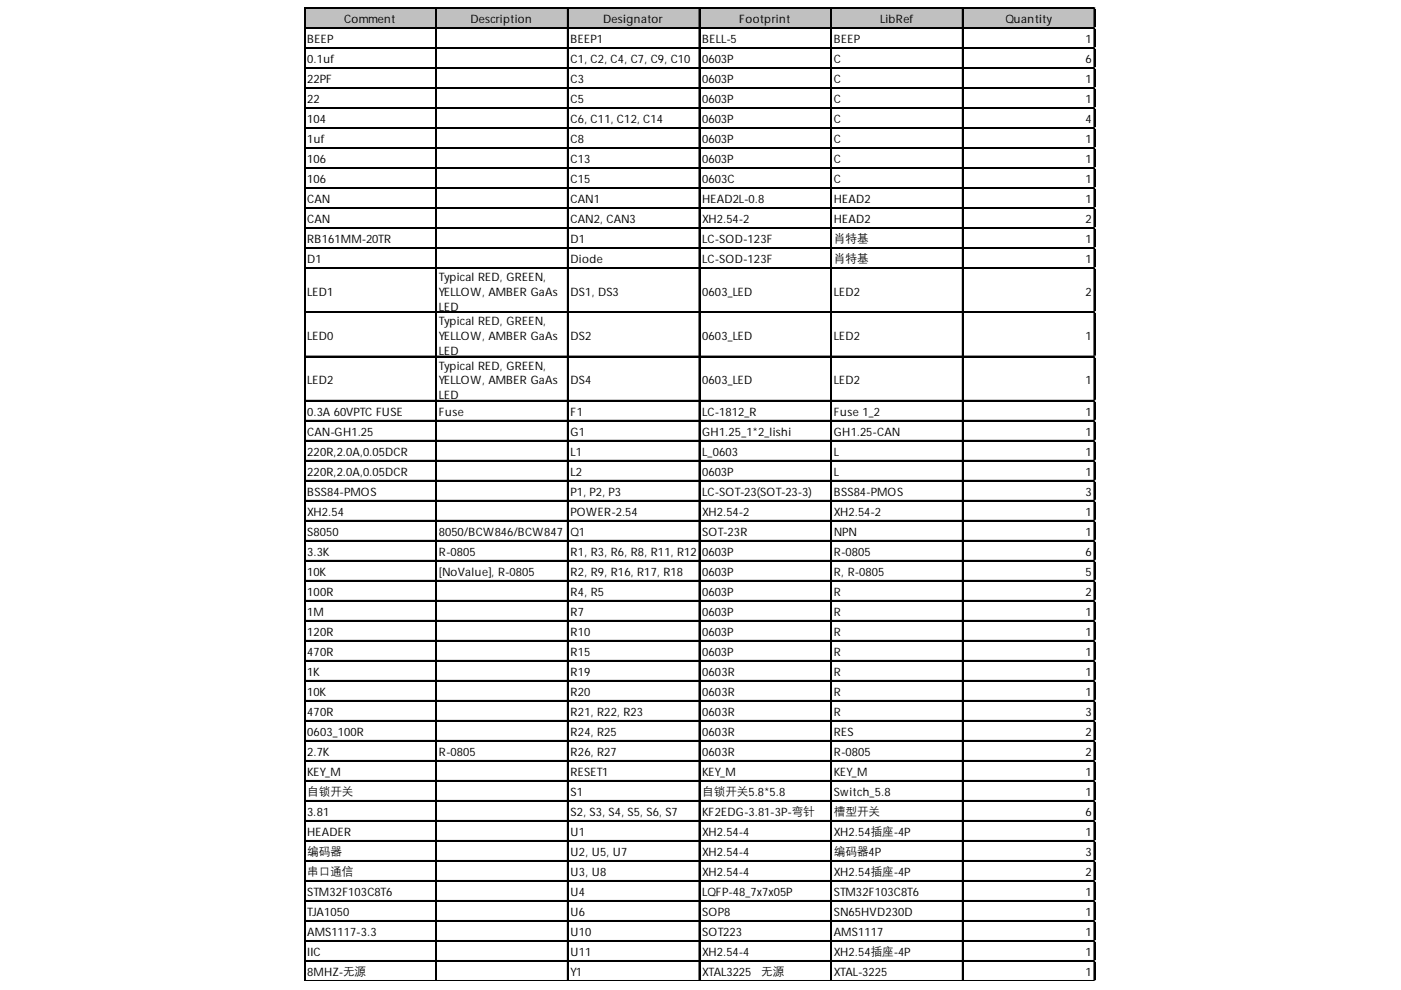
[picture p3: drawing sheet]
<svg xmlns="http://www.w3.org/2000/svg" width="297mm" height="210mm" viewBox="0 0 297 210" stroke-linecap="round" stroke-linejoin="round" font-family="sans-serif">
<defs><g id="words">
<g font-size="2.5">
<text x="73" y="4.9">Comment</text>
<text x="99.7" y="4.9">Description</text>
<text x="127.9" y="4.9">Designator</text>
<text x="156.7" y="4.9">Footprint</text>
<text x="186.6" y="4.9">LibRef</text>
<text x="213.2" y="4.9">Quantity</text>
<text x="65.1" y="9.2">BEEP</text>
<text x="121" y="9.2">BEEP1</text>
<text x="148.9" y="9.2">BELL-5</text>
<text x="176.8" y="9.2">BEEP</text>
<text x="230.2" y="9.2">1</text>
<text x="65.1" y="13.4">0.1uf</text>
<text x="65.1" y="17.6">22PF</text>
<text x="121" y="13.4">C1, C2, C4, C7, C9, C10</text>
<text x="121" y="17.6">C3</text>
<text x="148.9" y="13.4">0603P</text>
<text x="148.9" y="17.6">0603P</text>
<text x="176.8" y="13.4">C</text>
<text x="176.8" y="17.6">C</text>
<text x="230.2" y="13.4">6</text>
<text x="230.2" y="17.6">1</text>
<text x="65.1" y="21.9">22</text>
<text x="121" y="21.9">C5</text>
<text x="148.9" y="21.9">0603P</text>
<text x="176.8" y="21.9">C</text>
<text x="230.2" y="21.9">1</text>
<text x="65.1" y="26.1">104</text>
<text x="121" y="26.1">C6, C11, C12, C14</text>
<text x="148.9" y="26.1">0603P</text>
<text x="176.8" y="26.1">C</text>
<text x="230.2" y="26.1">4</text>
<text x="65.1" y="30.4">1uf</text>
<text x="65.1" y="34.6">106</text>
<text x="121" y="30.4">C8</text>
<text x="121" y="34.6">C13</text>
<text x="148.9" y="30.4">0603P</text>
<text x="148.9" y="34.6">0603P</text>
<text x="176.8" y="30.4">C</text>
<text x="176.8" y="34.6">C</text>
<text x="230.2" y="30.4">1</text>
<text x="230.2" y="34.6">1</text>
<text x="65.1" y="38.9">106</text>
<text x="121" y="38.9">C15</text>
<text x="148.9" y="38.9">0603C</text>
<text x="176.8" y="38.9">C</text>
<text x="230.2" y="38.9">1</text>
<text x="65.1" y="43.1">CAN</text>
<text x="65.1" y="47.3">CAN</text>
<text x="121" y="43.1">CAN1</text>
<text x="121" y="47.3">CAN2, CAN3</text>
<text x="148.9" y="43.1">HEAD2L-0.8</text>
<text x="148.9" y="47.3">XH2.54-2</text>
<text x="176.8" y="43.1">HEAD2</text>
<text x="176.8" y="47.3">HEAD2</text>
<text x="230.2" y="43.1">1</text>
<text x="230.2" y="47.3">2</text>
<text x="65.1" y="51.6">RB161MM-20TR</text>
<text x="121" y="51.6">D1</text>
<text x="148.9" y="51.6">LC-SOD-123F</text>
<text x="176.8" y="51.4">肖特基</text>
<text x="230.2" y="51.6">1</text>
<text x="65.1" y="55.8">D1</text>
<text x="93" y="59.6">Typical RED, GREEN,</text>
<text x="121" y="55.8">Diode</text>
<text x="148.9" y="55.8">LC-SOD-123F</text>
<text x="176.8" y="55.6">肖特基</text>
<text x="230.2" y="55.8">1</text>
<text x="65.1" y="62.7">LED1</text>
<text x="93" y="62.7">YELLOW, AMBER GaAs</text>
<text x="93" y="65.9">LED</text>
<text x="121" y="62.7">DS1, DS3</text>
<text x="148.9" y="62.7">0603_LED</text>
<text x="176.8" y="62.7">LED2</text>
<text x="230.2" y="62.7">2</text>
<text x="93" y="69">Typical RED, GREEN,</text>
<text x="65.1" y="72.1">LED0</text>
<text x="93" y="72.1">YELLOW, AMBER GaAs</text>
<text x="93" y="75.2">LED</text>
<text x="121" y="72.1">DS2</text>
<text x="148.9" y="72.1">0603_LED</text>
<text x="176.8" y="72.1">LED2</text>
<text x="230.2" y="72.1">1</text>
<text x="65.1" y="81.5">LED2</text>
<text x="93" y="78.4">Typical RED, GREEN,</text>
<text x="93" y="81.5">YELLOW, AMBER GaAs</text>
<text x="121" y="81.5">DS4</text>
<text x="148.9" y="81.5">0603_LED</text>
<text x="176.8" y="81.5">LED2</text>
<text x="230.2" y="81.5">1</text>
<text x="65.1" y="88.2">0.3A 60VPTC FUSE</text>
<text x="93" y="84.6">LED</text>
<text x="93" y="88.2">Fuse</text>
<text x="121" y="88.2">F1</text>
<text x="148.9" y="88.2">LC-1812_R</text>
<text x="176.8" y="88.2">Fuse 1_2</text>
<text x="230.2" y="88.2">1</text>
<text x="65.1" y="92.4">CAN-GH1.25</text>
<text x="121" y="92.4">G1</text>
<text x="148.9" y="92.4">GH1.25_1*2_lishi</text>
<text x="176.8" y="92.4">GH1.25-CAN</text>
<text x="230.2" y="92.4">1</text>
<text x="65.1" y="96.7">220R,2.0A,0.05DCR</text>
<text x="65.1" y="100.9">220R,2.0A,0.05DCR</text>
<text x="121" y="96.7">L1</text>
<text x="121" y="100.9">L2</text>
<text x="148.9" y="96.7">L_0603</text>
<text x="148.9" y="100.9">0603P</text>
<text x="176.8" y="96.7">L</text>
<text x="176.8" y="100.9">L</text>
<text x="230.2" y="96.7">1</text>
<text x="230.2" y="100.9">1</text>
<text x="65.1" y="105.2">BSS84-PMOS</text>
<text x="121" y="105.2">P1, P2, P3</text>
<text x="148.9" y="105.2">LC-SOT-23(SOT-23-3)</text>
<text x="176.8" y="105.2">BSS84-PMOS</text>
<text x="230.2" y="105.2">3</text>
<text x="65.1" y="109.4">XH2.54</text>
<text x="65.1" y="113.6">S8050</text>
<text x="93" y="113.6">8050/BCW846/BCW847</text>
<text x="121" y="109.4">POWER-2.54</text>
<text x="121" y="113.6">Q1</text>
<text x="148.9" y="109.4">XH2.54-2</text>
<text x="148.9" y="113.6">SOT-23R</text>
<text x="176.8" y="109.4">XH2.54-2</text>
<text x="176.8" y="113.6">NPN</text>
<text x="230.2" y="109.4">1</text>
<text x="230.2" y="113.6">1</text>
<text x="65.1" y="117.9">3.3K</text>
<text x="93" y="117.9">R-0805</text>
<text x="121" y="117.9">R1, R3, R6, R8, R11, R12</text>
<text x="148.9" y="117.9">0603P</text>
<text x="176.8" y="117.9">R-0805</text>
<text x="230.2" y="117.9">6</text>
<text x="65.1" y="122.1">10K</text>
<text x="93" y="122.1">[NoValue], R-0805</text>
<text x="121" y="122.1">R2, R9, R16, R17, R18</text>
<text x="148.9" y="122.1">0603P</text>
<text x="176.8" y="122.1">R, R-0805</text>
<text x="230.2" y="122.1">5</text>
<text x="65.1" y="126.4">100R</text>
<text x="65.1" y="130.6">1M</text>
<text x="121" y="126.4">R4, R5</text>
<text x="121" y="130.6">R7</text>
<text x="148.9" y="126.4">0603P</text>
<text x="148.9" y="130.6">0603P</text>
<text x="176.8" y="126.4">R</text>
<text x="176.8" y="130.6">R</text>
<text x="230.2" y="126.4">2</text>
<text x="230.2" y="130.6">1</text>
<text x="65.1" y="134.9">120R</text>
<text x="121" y="134.9">R10</text>
<text x="148.9" y="134.9">0603P</text>
<text x="176.8" y="134.9">R</text>
<text x="230.2" y="134.9">1</text>
<text x="65.1" y="139.1">470R</text>
<text x="65.1" y="143.3">1K</text>
<text x="121" y="139.1">R15</text>
<text x="121" y="143.3">R19</text>
<text x="148.9" y="139.1">0603P</text>
<text x="148.9" y="143.3">0603R</text>
<text x="176.8" y="139.1">R</text>
<text x="176.8" y="143.3">R</text>
<text x="230.2" y="139.1">1</text>
<text x="230.2" y="143.3">1</text>
<text x="65.1" y="147.6">10K</text>
<text x="121" y="147.6">R20</text>
<text x="148.9" y="147.6">0603R</text>
<text x="176.8" y="147.6">R</text>
<text x="230.2" y="147.6">1</text>
<text x="65.1" y="151.8">470R</text>
<text x="121" y="151.8">R21, R22, R23</text>
<text x="148.9" y="151.8">0603R</text>
<text x="176.8" y="151.8">R</text>
<text x="230.2" y="151.8">3</text>
<text x="65.1" y="156.1">0603_100R</text>
<text x="65.1" y="160.3">2.7K</text>
<text x="93" y="160.3">R-0805</text>
<text x="121" y="156.1">R24, R25</text>
<text x="121" y="160.3">R26, R27</text>
<text x="148.9" y="156.1">0603R</text>
<text x="148.9" y="160.3">0603R</text>
<text x="176.8" y="156.1">RES</text>
<text x="176.8" y="160.3">R-0805</text>
<text x="230.2" y="156.1">2</text>
<text x="230.2" y="160.3">2</text>
<text x="65.1" y="164.5">KEY_M</text>
<text x="121" y="164.5">RESET1</text>
<text x="148.9" y="164.5">KEY_M</text>
<text x="176.8" y="164.5">KEY_M</text>
<text x="230.2" y="164.5">1</text>
<text x="65.1" y="168.6">自锁开关</text>
<text x="65.1" y="173">3.81</text>
<text x="121" y="168.8">S1</text>
<text x="121" y="173">S2, S3, S4, S5, S6, S7</text>
<text x="148.9" y="168.6">自锁开关5.8*5.8</text>
<text x="148.9" y="173">KF2EDG-3.81-3P-弯针</text>
<text x="176.8" y="168.8">Switch_5.8</text>
<text x="176.8" y="172.8">槽型开关</text>
<text x="230.2" y="168.8">1</text>
<text x="230.2" y="173">6</text>
<text x="65.1" y="177.3">HEADER</text>
<text x="121" y="177.3">U1</text>
<text x="148.9" y="177.3">XH2.54-4</text>
<text x="176.8" y="177.3">XH2.54插座-4P</text>
<text x="230.2" y="177.3">1</text>
<text x="65.1" y="181.3">编码器</text>
<text x="65.1" y="185.5">串口通信</text>
<text x="121" y="181.5">U2, U5, U7</text>
<text x="121" y="185.8">U3, U8</text>
<text x="148.9" y="181.5">XH2.54-4</text>
<text x="148.9" y="185.8">XH2.54-4</text>
<text x="176.8" y="181.3">编码器4P</text>
<text x="176.8" y="185.8">XH2.54插座-4P</text>
<text x="230.2" y="181.5">3</text>
<text x="230.2" y="185.8">2</text>
<text x="65.1" y="190">STM32F103C8T6</text>
<text x="121" y="190">U4</text>
<text x="148.9" y="190">LQFP-48_7x7x05P</text>
<text x="176.8" y="190">STM32F103C8T6</text>
<text x="230.2" y="190">1</text>
<text x="65.1" y="194.2">TJA1050</text>
<text x="121" y="194.2">U6</text>
<text x="148.9" y="194.2">SOP8</text>
<text x="176.8" y="194.2">SN65HVD230D</text>
<text x="230.2" y="194.2">1</text>
<text x="65.1" y="198.5">AMS1117-3.3</text>
<text x="65.1" y="202.7">IIC</text>
<text x="121" y="198.5">U10</text>
<text x="121" y="202.7">U11</text>
<text x="148.9" y="198.5">SOT223</text>
<text x="148.9" y="202.7">XH2.54-4</text>
<text x="176.8" y="198.5">AMS1117</text>
<text x="176.8" y="202.7">XH2.54插座-4P</text>
<text x="230.2" y="198.5">1</text>
<text x="230.2" y="202.7">1</text>
<text x="65.1" y="207">8MHZ-无源</text>
<text x="121" y="207">Y1</text>
<text x="148.9" y="207">XTAL3225</text>
<text x="161.4" y="206.8">无源</text>
<text x="176.8" y="207">XTAL-3225</text>
<text x="230.2" y="207">1</text>
</g>
</g></defs>
<path d="M64.6 1.8h167.6v4.3h-167.6z" fill="#c0c0c0"/>
<g fill="none" stroke="#000" stroke-width=".22">
<path d="M64.5 1.6v206.4M64.6 1.6v206.4M64.7 1.6h167.5M64.7 1.7h167.5M64.7 5.8h167.5M64.7 6h167.5M64.7 10.1h167.5M64.7 10.2h167.5M64.7 14.3h167.5M64.7 14.4h167.5M64.7 18.6h167.5M64.7 18.7h167.5"/>
<path d="M92.4 1.8v206.2M92.5 1.8v206.2M120.3 1.8v206.2M120.4 1.8v206.2M148.2 1.8v206.2M148.3 1.8v206.2M176.1 1.8v206.2M176.2 1.8v206.2M204 1.8v206.2M204.1 1.8v206.2M231.9 1.8v206.2M232.1 1.8v206.2"/>
<path d="M64.7 22.8h167.5M64.7 22.9h167.5M64.7 27.1h167.5M64.7 27.2h167.5M64.7 31.3h167.5M64.7 31.4h167.5M64.7 35.5h167.5M64.7 35.6h167.5M64.7 39.8h167.5M64.7 39.9h167.5M64.7 44h167.5M64.7 44.1h167.5"/>
<path d="M64.7 48.3h167.5M64.7 48.4h167.5M64.7 52.5h167.5M64.7 52.6h167.5M64.7 56.7h167.5M64.7 56.9h167.5M64.7 66.1h167.5M64.7 66.2h167.5M64.7 75.5h167.5M64.7 75.6h167.5M64.7 84.9h167.5M64.7 85h167.5"/>
<path d="M64.7 89.1h167.5M64.7 89.2h167.5M64.7 93.4h167.5M64.7 93.5h167.5M64.7 97.6h167.5M64.7 97.7h167.5M64.7 101.8h167.5M64.7 102h167.5M64.7 106.1h167.5M64.7 106.2h167.5M64.7 110.3h167.5M64.7 110.4h167.5"/>
<path d="M64.7 114.6h167.5M64.7 114.7h167.5M64.7 118.8h167.5M64.7 118.9h167.5M64.7 123.1h167.5M64.7 123.2h167.5M64.7 127.3h167.5M64.7 127.4h167.5M64.7 131.5h167.5M64.7 131.6h167.5M64.7 135.8h167.5M64.7 135.9h167.5"/>
<path d="M64.7 140h167.5M64.7 140.1h167.5M64.7 144.3h167.5M64.7 144.4h167.5M64.7 148.5h167.5M64.7 148.6h167.5M64.7 152.7h167.5M64.7 152.9h167.5M64.7 157h167.5M64.7 157.1h167.5M64.7 161.2h167.5M64.7 161.3h167.5"/>
<path d="M64.7 165.5h167.5M64.7 165.6h167.5M64.7 169.7h167.5M64.7 169.8h167.5M64.7 174h167.5M64.7 174.1h167.5M64.7 178.2h167.5M64.7 178.3h167.5M64.7 182.4h167.5M64.7 182.6h167.5M64.7 186.7h167.5M64.7 186.8h167.5"/>
<path d="M64.7 190.9h167.5M64.7 191h167.5M64.7 195.2h167.5M64.7 195.3h167.5M64.7 199.4h167.5M64.7 199.5h167.5M64.7 203.6h167.5M64.7 203.8h167.5M64.7 207.9h167.5"/>
</g>
<path d="M64.7 207.9h167.5" fill="none" stroke="#000" stroke-width=".21"/>
<path d="M232.2 1.6h.1" fill="none" stroke="#d4d4d4" stroke-width=".22"/>
<path d="M232.2 1.6v.2z" fill="#d4d4d4"/>
<path d="M232.2 5.8h.1" fill="none" stroke="#d4d4d4" stroke-width=".22"/>
<path d="M232.2 5.8v.3z" fill="#d4d4d4"/>
<path d="M232.2 10.1h.1" fill="none" stroke="#d4d4d4" stroke-width=".22"/>
<path d="M232.2 10.1v.2z" fill="#d4d4d4"/>
<path d="M232.2 14.3h.1" fill="none" stroke="#d4d4d4" stroke-width=".22"/>
<path d="M232.2 14.3v.3z" fill="#d4d4d4"/>
<path d="M232.2 18.6h.1" fill="none" stroke="#d4d4d4" stroke-width=".22"/>
<path d="M232.2 18.6v.2z" fill="#d4d4d4"/>
<path d="M232.2 22.8h.1" fill="none" stroke="#d4d4d4" stroke-width=".22"/>
<path d="M232.2 22.8v.2z" fill="#d4d4d4"/>
<path d="M232.2 27.1h.1" fill="none" stroke="#d4d4d4" stroke-width=".22"/>
<path d="M232.2 27.1v.2z" fill="#d4d4d4"/>
<path d="M232.2 31.3h.1" fill="none" stroke="#d4d4d4" stroke-width=".22"/>
<path d="M232.2 31.3v.2z" fill="#d4d4d4"/>
<path d="M232.2 35.5h.1" fill="none" stroke="#d4d4d4" stroke-width=".22"/>
<path d="M232.2 35.5v.3z" fill="#d4d4d4"/>
<path d="M232.2 39.8h.1" fill="none" stroke="#d4d4d4" stroke-width=".22"/>
<path d="M232.2 39.8v.2z" fill="#d4d4d4"/>
<path d="M232.2 44h.1" fill="none" stroke="#d4d4d4" stroke-width=".22"/>
<path d="M232.2 44v.2z" fill="#d4d4d4"/>
<path d="M232.2 48.3h.1" fill="none" stroke="#d4d4d4" stroke-width=".22"/>
<path d="M232.2 48.3v.2z" fill="#d4d4d4"/>
<path d="M232.2 52.5h.1" fill="none" stroke="#d4d4d4" stroke-width=".22"/>
<path d="M232.2 52.5v.2z" fill="#d4d4d4"/>
<path d="M232.2 56.7h.1" fill="none" stroke="#d4d4d4" stroke-width=".22"/>
<path d="M232.2 56.7v.3z" fill="#d4d4d4"/>
<path d="M232.2 66.1h.1" fill="none" stroke="#d4d4d4" stroke-width=".22"/>
<path d="M232.2 66.1v.2z" fill="#d4d4d4"/>
<path d="M232.2 75.5h.1" fill="none" stroke="#d4d4d4" stroke-width=".22"/>
<path d="M232.2 75.5v.2z" fill="#d4d4d4"/>
<path d="M232.2 84.9h.1" fill="none" stroke="#d4d4d4" stroke-width=".22"/>
<path d="M232.2 84.9v.2z" fill="#d4d4d4"/>
<path d="M232.2 89.1h.1" fill="none" stroke="#d4d4d4" stroke-width=".22"/>
<path d="M232.2 89.1v.2z" fill="#d4d4d4"/>
<path d="M232.2 93.4h.1" fill="none" stroke="#d4d4d4" stroke-width=".22"/>
<path d="M232.2 93.4v.2z" fill="#d4d4d4"/>
<path d="M232.2 97.6h.1" fill="none" stroke="#d4d4d4" stroke-width=".22"/>
<path d="M232.2 97.6v.2z" fill="#d4d4d4"/>
<path d="M232.2 101.8h.1" fill="none" stroke="#d4d4d4" stroke-width=".22"/>
<path d="M232.2 101.8v.3z" fill="#d4d4d4"/>
<path d="M232.2 106.1h.1" fill="none" stroke="#d4d4d4" stroke-width=".22"/>
<path d="M232.2 106.1v.2z" fill="#d4d4d4"/>
<path d="M232.2 110.3h.1" fill="none" stroke="#d4d4d4" stroke-width=".22"/>
<path d="M232.2 110.3v.3z" fill="#d4d4d4"/>
<path d="M232.2 114.6h.1" fill="none" stroke="#d4d4d4" stroke-width=".22"/>
<path d="M232.2 114.6v.2z" fill="#d4d4d4"/>
<path d="M232.2 118.8h.1" fill="none" stroke="#d4d4d4" stroke-width=".22"/>
<path d="M232.2 118.8v.2z" fill="#d4d4d4"/>
<path d="M232.2 123.1h.1" fill="none" stroke="#d4d4d4" stroke-width=".22"/>
<path d="M232.2 123.1v.2z" fill="#d4d4d4"/>
<path d="M232.2 127.3h.1" fill="none" stroke="#d4d4d4" stroke-width=".22"/>
<path d="M232.2 127.3v.2z" fill="#d4d4d4"/>
<path d="M232.2 131.5h.1" fill="none" stroke="#d4d4d4" stroke-width=".22"/>
<path d="M232.2 131.5v.3z" fill="#d4d4d4"/>
<path d="M232.2 135.8h.1" fill="none" stroke="#d4d4d4" stroke-width=".22"/>
<path d="M232.2 135.8v.2z" fill="#d4d4d4"/>
<path d="M232.2 140h.1" fill="none" stroke="#d4d4d4" stroke-width=".22"/>
<path d="M232.2 140v.2z" fill="#d4d4d4"/>
<path d="M232.2 144.3h.1" fill="none" stroke="#d4d4d4" stroke-width=".22"/>
<path d="M232.2 144.3v.2z" fill="#d4d4d4"/>
<path d="M232.2 148.5h.1" fill="none" stroke="#d4d4d4" stroke-width=".22"/>
<path d="M232.2 148.5v.2z" fill="#d4d4d4"/>
<path d="M232.2 152.7h.1" fill="none" stroke="#d4d4d4" stroke-width=".22"/>
<path d="M232.2 152.7v.3z" fill="#d4d4d4"/>
<path d="M232.2 157h.1" fill="none" stroke="#d4d4d4" stroke-width=".22"/>
<path d="M232.2 157v.2z" fill="#d4d4d4"/>
<path d="M232.2 161.2h.1" fill="none" stroke="#d4d4d4" stroke-width=".22"/>
<path d="M232.2 161.2v.3z" fill="#d4d4d4"/>
<path d="M232.2 165.5h.1" fill="none" stroke="#d4d4d4" stroke-width=".22"/>
<path d="M232.2 165.5v.2z" fill="#d4d4d4"/>
<path d="M232.2 169.7h.1" fill="none" stroke="#d4d4d4" stroke-width=".22"/>
<path d="M232.2 169.7v.2z" fill="#d4d4d4"/>
<path d="M232.2 174h.1" fill="none" stroke="#d4d4d4" stroke-width=".22"/>
<path d="M232.2 174v.2z" fill="#d4d4d4"/>
<path d="M232.2 178.2h.1" fill="none" stroke="#d4d4d4" stroke-width=".22"/>
<path d="M232.2 178.2v.2z" fill="#d4d4d4"/>
<path d="M232.2 182.4h.1" fill="none" stroke="#d4d4d4" stroke-width=".22"/>
<path d="M232.2 182.4v.3z" fill="#d4d4d4"/>
<path d="M232.2 186.7h.1" fill="none" stroke="#d4d4d4" stroke-width=".22"/>
<path d="M232.2 186.7v.2z" fill="#d4d4d4"/>
<path d="M232.2 190.9h.1" fill="none" stroke="#d4d4d4" stroke-width=".22"/>
<path d="M232.2 190.9v.2z" fill="#d4d4d4"/>
<path d="M232.2 195.2h.1" fill="none" stroke="#d4d4d4" stroke-width=".22"/>
<path d="M232.2 195.2v.2z" fill="#d4d4d4"/>
<path d="M232.2 199.4h.1" fill="none" stroke="#d4d4d4" stroke-width=".22"/>
<path d="M232.2 199.4v.2z" fill="#d4d4d4"/>
<path d="M232.2 203.6h.1" fill="none" stroke="#d4d4d4" stroke-width=".22"/>
<path d="M232.2 203.6v.3z" fill="#d4d4d4"/>
<path d="M232.2 207.9h.1" fill="none" stroke="#d4d4d4" stroke-width=".22"/>
<use href="#words"/>
</svg>
